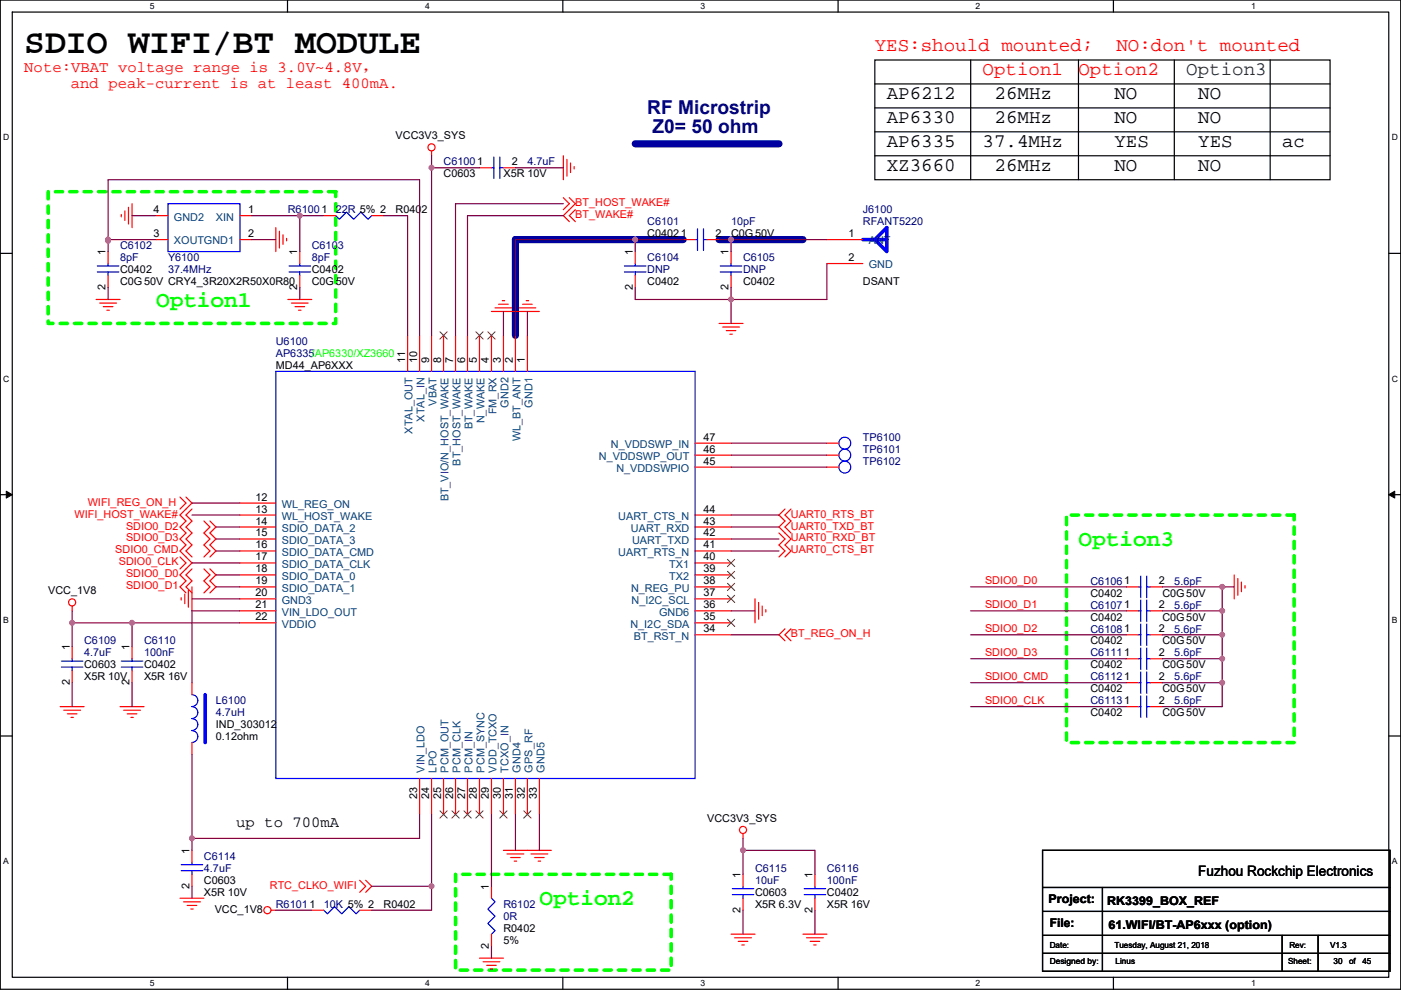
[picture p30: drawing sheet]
<svg xmlns="http://www.w3.org/2000/svg" width="297mm" height="210mm" viewBox="0 0 297 210" stroke-linecap="round" stroke-linejoin="round" font-family="sans-serif">
<defs><g id="words">
<text font-size="7.4" x="5.1" y="11.2">SDIO WIFI/BT MODULE</text>
<g font-size="4.8" fill="#0f0">
<text x="33.1" y="65">Option1</text>
<text x="228.7" y="115.8">Option3</text>
<text x="114.4" y="192">Option2</text>
</g>
<g font-size="4.1" fill="#f00">
<text x="185.5" y="10.9">YES:should mounted;</text>
<text x="236.7" y="10.9">NO:don't mounted</text>
<text x="208.3" y="16">Option1</text>
<text x="228.7" y="16">Option2</text>
</g>
<text font-size="4.1" fill="#008000" x="251.5" y="16">Option3</text>
<g font-size="4.1">
<text x="188" y="21.1">AP6212</text>
<text x="210.9" y="21.1">26MHz</text>
<text x="236.3" y="21.1">NO</text>
<text x="254.1" y="21.1">NO</text>
<text x="188" y="26.1">AP6330</text>
<text x="210.9" y="26.1">26MHz</text>
<text x="236.3" y="26.1">NO</text>
<text x="254.1" y="26.1">NO</text>
<text x="188" y="31.2">AP6335</text>
<text x="208.3" y="31.2">37.4MHz</text>
<text x="236.3" y="31.2">YES</text>
<text x="254.1" y="31.2">YES</text>
<text x="271.8" y="31.2">ac</text>
<text x="188" y="36.3">XZ3660</text>
<text x="210.9" y="36.3">26MHz</text>
<text x="236.3" y="36.3">NO</text>
<text x="254.1" y="36.3">NO</text>
</g>
<g font-size="4.1" fill="#000080">
<text x="137.2" y="24.1">RF Microstrip</text>
<text x="138.3" y="28.3">Z0= 50 ohm</text>
</g>
<g font-size="3.3" fill="#f00">
<text x="5.1" y="15.4">Note:VBAT voltage range is 3.0V~4.8V，</text>
<text x="15" y="18.7">and peak-current is at least 400mA.</text>
</g>
<text font-size="3.3" x="50.1" y="175.4">up to 700mA</text>
<text font-size="3" x="254.1" y="185.9">Fuzhou Rockchip Electronics</text>
<g font-size="2.5">
<text x="222.3" y="191.6">Project:</text>
<text x="234.8" y="191.9">RK3399_BOX_REF</text>
<text x="222.6" y="196.7">File:</text>
<text x="235" y="197">61.WIFI/BT-AP6xxx (option)</text>
</g>
<g font-size="2.3">
<text x="83.9" y="29.5">VCC3V3_SYS</text>
<text x="108.5" y="35.1">2</text>
<text x="94" y="37.6">C0603</text>
<text x="106.7" y="37.6">X5R 10V</text>
<text x="32.6" y="45.2">4</text>
<text x="52.6" y="45.2">1</text>
<text x="83.9" y="45.3">R0402</text>
<text x="32.6" y="50.3">3</text>
<text x="52.6" y="50.3">2</text>
<text x="137.2" y="50.3">C04021</text>
<text x="151.7" y="50.3">2</text>
<text x="155" y="50.3">C0G50V</text>
<text x="179.9" y="50.3">1</text>
<text x="22.4" y="54.1" transform="rotate(-90 22.4 54.1)">1</text>
<text x="25.5" y="58">C0402</text>
<text x="63" y="54.1" transform="rotate(-90 63 54.1)">1</text>
<text x="66.1" y="58">C0402</text>
<text x="134.2" y="54.1" transform="rotate(-90 134.2 54.1)">1</text>
<text x="154.5" y="54.1" transform="rotate(-90 154.5 54.1)">1</text>
<text x="179.9" y="55.4">2</text>
<text x="22.4" y="61.5" transform="rotate(-90 22.4 61.5)">2</text>
<text x="25.5" y="60.5">C0G50V CRY4_3R20X2R50X0R80</text>
<text x="63" y="61.5" transform="rotate(-90 63 61.5)">2</text>
<text x="66.1" y="60.5">C0G50V</text>
<text x="134.2" y="61.5" transform="rotate(-90 134.2 61.5)">2</text>
<text x="137.2" y="60.5">C0402</text>
<text x="154.5" y="61.5" transform="rotate(-90 154.5 61.5)">2</text>
<text x="157.5" y="60.5">C0402</text>
<text x="182.9" y="60.5">DSANT</text>
<text x="85.9" y="77" transform="rotate(-90 85.9 77)">11</text>
<text x="88.4" y="77" transform="rotate(-90 88.4 77)">10</text>
<text x="91" y="77" transform="rotate(-90 91 77)">9</text>
<text x="93.5" y="77" transform="rotate(-90 93.5 77)">8</text>
<text x="96.1" y="77" transform="rotate(-90 96.1 77)">7</text>
<text x="98.6" y="77" transform="rotate(-90 98.6 77)">6</text>
<text x="101.1" y="77" transform="rotate(-90 101.1 77)">5</text>
<text x="103.7" y="77" transform="rotate(-90 103.7 77)">4</text>
<text x="106.2" y="77" transform="rotate(-90 106.2 77)">3</text>
<text x="108.8" y="77" transform="rotate(-90 108.8 77)">2</text>
<text x="111.3" y="77" transform="rotate(-90 111.3 77)">1</text>
<text x="58.5" y="78.3">MD44_AP6XXX</text>
<text x="149.2" y="93.5">47</text>
<text x="149.2" y="96">46</text>
<text x="149.2" y="98.6">45</text>
<text x="54.2" y="106.2">12</text>
<text x="54.2" y="108.7">13</text>
<text x="54.2" y="111.3">14</text>
<text x="54.2" y="113.8">15</text>
<text x="149.2" y="113.8">42</text>
<text x="149.2" y="111.3">43</text>
<text x="149.2" y="108.7">44</text>
<text x="54.2" y="118.9">17</text>
<text x="54.2" y="116.3">16</text>
<text x="149.2" y="116.3">41</text>
<text x="149.2" y="118.9">40</text>
<text x="54.2" y="121.4">18</text>
<text x="54.2" y="124">19</text>
<text x="149.2" y="124">38</text>
<text x="149.2" y="121.4">39</text>
<text x="245.7" y="124">2</text>
<text x="10.2" y="126">VCC_1V8</text>
<text x="54.2" y="131.6">22</text>
<text x="54.2" y="126.5">20</text>
<text x="54.2" y="129">21</text>
<text x="149.2" y="131.6">35</text>
<text x="149.2" y="126.5">37</text>
<text x="149.2" y="129">36</text>
<text x="231.2" y="126.5">C0402</text>
<text x="231.2" y="131.6">C0402</text>
<text x="245.7" y="129">2</text>
<text x="246.4" y="126.5">C0G50V</text>
<text x="246.4" y="131.6">C0G50V</text>
<text x="14.8" y="137.9" transform="rotate(-90 14.8 137.9)">1</text>
<text x="27.5" y="137.9" transform="rotate(-90 27.5 137.9)">1</text>
<text x="149.2" y="134.1">34</text>
<text x="231.2" y="136.7">C0402</text>
<text x="245.7" y="134.1">2</text>
<text x="246.4" y="136.7">C0G50V</text>
<text x="17.8" y="141.8">C0603</text>
<text x="30.5" y="141.8">C0402</text>
<text x="231.2" y="141.8">C0402</text>
<text x="245.7" y="139.2">2</text>
<text x="246.4" y="141.8">C0G50V</text>
<text x="14.8" y="145.3" transform="rotate(-90 14.8 145.3)">2</text>
<text x="17.8" y="144.3">X5R 10V</text>
<text x="27.5" y="145.3" transform="rotate(-90 27.5 145.3)">2</text>
<text x="30.5" y="144.3">X5R 16V</text>
<text x="231.2" y="146.9">C0402</text>
<text x="245.7" y="149.4">2</text>
<text x="245.7" y="144.3">2</text>
<text x="246.4" y="146.9">C0G50V</text>
<text x="45.8" y="154.5">IND_303012</text>
<text x="231.2" y="151.9">C0402</text>
<text x="246.4" y="151.9">C0G50V</text>
<text x="45.8" y="157">0.12ohm</text>
<text x="88.4" y="169.5" transform="rotate(-90 88.4 169.5)">23</text>
<text x="91" y="169.5" transform="rotate(-90 91 169.5)">24</text>
<text x="93.5" y="169.5" transform="rotate(-90 93.5 169.5)">25</text>
<text x="96.1" y="169.5" transform="rotate(-90 96.1 169.5)">26</text>
<text x="98.6" y="169.5" transform="rotate(-90 98.6 169.5)">27</text>
<text x="101.1" y="169.5" transform="rotate(-90 101.1 169.5)">28</text>
<text x="103.7" y="169.5" transform="rotate(-90 103.7 169.5)">29</text>
<text x="106.2" y="169.5" transform="rotate(-90 106.2 169.5)">30</text>
<text x="108.8" y="169.5" transform="rotate(-90 108.8 169.5)">31</text>
<text x="111.3" y="169.5" transform="rotate(-90 111.3 169.5)">32</text>
<text x="113.8" y="169.5" transform="rotate(-90 113.8 169.5)">33</text>
<text x="149.9" y="174.3">VCC3V3_SYS</text>
<text x="40.2" y="181.1" transform="rotate(-90 40.2 181.1)">1</text>
<text x="40.2" y="188.5" transform="rotate(-90 40.2 188.5)">2</text>
<text x="43.2" y="187.5">C0603</text>
<text x="43.2" y="190">X5R 10V</text>
<text x="103.7" y="188.7" transform="rotate(-90 103.7 188.7)">1</text>
<text x="157" y="186.2" transform="rotate(-90 157 186.2)">1</text>
<text x="160.1" y="190">C0603</text>
<text x="172.3" y="186.2" transform="rotate(-90 172.3 186.2)">1</text>
<text x="175.3" y="190">C0402</text>
<text x="45.5" y="193.6">VCC_1V8</text>
<text x="81.3" y="192.6">R0402</text>
<text x="106.7" y="197.7">R0402</text>
<text x="157" y="193.6" transform="rotate(-90 157 193.6)">2</text>
<text x="160.1" y="192.6">X5R 6.3V</text>
<text x="172.3" y="193.6" transform="rotate(-90 172.3 193.6)">2</text>
<text x="175.3" y="192.6">X5R 16V</text>
<text x="103.7" y="201.2" transform="rotate(-90 103.7 201.2)">2</text>
<text x="106.7" y="200.2">5%</text>
</g>
<g font-size="2.3" fill="#000080">
<text x="94" y="35.1">C61001</text>
<text x="111.8" y="35.1">4.7uF</text>
<text x="61" y="45.3">R61001</text>
<text x="71.2" y="45.3">22R 5% 2</text>
<text x="137.2" y="47.8">C6101</text>
<text x="155" y="47.8">10pF</text>
<text x="182.9" y="45.3">J6100</text>
<text x="182.9" y="47.8">RFANT5220</text>
<text x="25.5" y="52.9">C6102</text>
<text x="66.1" y="52.9">C6103</text>
<text x="25.5" y="55.4">8pF</text>
<text x="35.6" y="55.4">Y6100</text>
<text x="35.6" y="58">37.4MHz</text>
<text x="66.1" y="55.4">8pF</text>
<text x="137.2" y="55.4">C6104</text>
<text x="137.2" y="58">DNP</text>
<text x="157.5" y="55.4">C6105</text>
<text x="157.5" y="58">DNP</text>
<text x="58.5" y="73.2">U6100</text>
<text x="58.5" y="75.7">AP6335/AP6330/XZ3660</text>
<text x="182.9" y="93.5">TP6100</text>
<text x="182.9" y="98.6">TP6102</text>
<text x="182.9" y="96.1">TP6101</text>
<text x="231.2" y="124">C61061</text>
<text x="249" y="124">5.6pF</text>
<text x="231.2" y="129.1">C61071</text>
<text x="249" y="129.1">5.6pF</text>
<text x="17.8" y="136.7">C6109</text>
<text x="30.5" y="136.7">C6110</text>
<text x="231.2" y="134.2">C61081</text>
<text x="249" y="134.2">5.6pF</text>
<text x="17.8" y="139.2">4.7uF</text>
<text x="30.5" y="139.2">100nF</text>
<text x="231.2" y="139.2">C61111</text>
<text x="249" y="139.2">5.6pF</text>
<text x="45.8" y="149.4">L6100</text>
<text x="231.2" y="149.4">C61131</text>
<text x="231.2" y="144.3">C61121</text>
<text x="249" y="149.4">5.6pF</text>
<text x="249" y="144.3">5.6pF</text>
<text x="45.8" y="151.9">4.7uH</text>
<text x="43.2" y="182.4">C6114</text>
<text x="43.2" y="185">4.7uF</text>
<text x="160.1" y="185">C6115</text>
<text x="175.3" y="185">C6116</text>
<text x="160.1" y="187.5">10uF</text>
<text x="175.3" y="187.5">100nF</text>
<text x="58.5" y="192.6">R61011</text>
<text x="68.6" y="192.6">10K 5% 2</text>
<text x="106.7" y="192.6">R6102</text>
<text x="106.7" y="195.1">0R</text>
</g>
<g font-size="2.3" fill="#004080">
<text x="36.9" y="46.8">GND2</text>
<text x="45.8" y="46.8">XIN</text>
<text x="36.9" y="51.9">XOUTGND1</text>
<text x="184.2" y="51.9">ANT</text>
<text x="184.2" y="56.9">GND</text>
<text x="90" y="89.4" transform="rotate(-90 90 89.4)">XTAL_IN</text>
<text x="92.6" y="86.1" transform="rotate(-90 92.6 86.1)">VBAT</text>
<text x="102.7" y="89.8" transform="rotate(-90 102.7 89.8)">N_WAKE</text>
<text x="105.3" y="87.9" transform="rotate(-90 105.3 87.9)">FM_RX</text>
<text x="107.8" y="86.5" transform="rotate(-90 107.8 86.5)">GND2</text>
<text x="112.9" y="86.5" transform="rotate(-90 112.9 86.5)">GND1</text>
<text x="87.5" y="92" transform="rotate(-90 87.5 92)">XTAL_OUT</text>
<text x="100.2" y="91.1" transform="rotate(-90 100.2 91.1)">BT_WAKE</text>
<text x="110.3" y="93.6" transform="rotate(-90 110.3 93.6)">WL_BT_ANT</text>
<text x="129.5" y="95">N_VDDSWP_IN</text>
<text x="97.6" y="98.8" transform="rotate(-90 97.6 98.8)">BT_HOST_WAKE</text>
<text x="127" y="97.6">N_VDDSWP_OUT</text>
<text x="130.7" y="100.1">N_VDDSWPIO</text>
<text x="59.8" y="107.7">WL_REG_ON</text>
<text x="95.1" y="106.4" transform="rotate(-90 95.1 106.4)">BT_VIO/N_HOST_WAKE</text>
<text x="59.8" y="110.3">WL_HOST_WAKE</text>
<text x="59.8" y="112.8">SDIO_DATA_2</text>
<text x="131.1" y="110.3">UART_CTS_N</text>
<text x="133.8" y="112.8">UART_RXD</text>
<text x="59.8" y="117.9">SDIO_DATA_CMD</text>
<text x="59.8" y="115.4">SDIO_DATA_3</text>
<text x="131.1" y="117.9">UART_RTS_N</text>
<text x="134" y="115.4">UART_TXD</text>
<text x="59.8" y="123">SDIO_DATA_0</text>
<text x="59.8" y="120.4">SDIO_DATA_CLK</text>
<text x="59.8" y="125.5">SDIO_DATA_1</text>
<text x="133.8" y="125.5">N_REG_PU</text>
<text x="141.9" y="123">TX2</text>
<text x="141.9" y="120.4">TX1</text>
<text x="59.8" y="128.1">GND3</text>
<text x="59.8" y="130.6">VIN_LDO_OUT</text>
<text x="133.9" y="128.1">N_I2C_SCL</text>
<text x="139.8" y="130.6">GND6</text>
<text x="59.8" y="133.1">VDDIO</text>
<text x="133.7" y="133.1">N_I2C_SDA</text>
<text x="134.4" y="135.7">BT_RST_N</text>
<text x="90" y="163.9" transform="rotate(-90 90 163.9)">VIN_LDO</text>
<text x="92.6" y="163.9" transform="rotate(-90 92.6 163.9)">LPO</text>
<text x="95.1" y="163.9" transform="rotate(-90 95.1 163.9)">PCM_OUT</text>
<text x="97.6" y="163.9" transform="rotate(-90 97.6 163.9)">PCM_CLK</text>
<text x="100.2" y="163.9" transform="rotate(-90 100.2 163.9)">PCM_IN</text>
<text x="102.7" y="163.9" transform="rotate(-90 102.7 163.9)">PCM_SYNC</text>
<text x="105.3" y="163.9" transform="rotate(-90 105.3 163.9)">VDD_TCXO</text>
<text x="107.8" y="163.9" transform="rotate(-90 107.8 163.9)">TCXO_IN</text>
<text x="110.3" y="163.9" transform="rotate(-90 110.3 163.9)">GND4</text>
<text x="112.9" y="163.9" transform="rotate(-90 112.9 163.9)">GPS_RF</text>
<text x="115.4" y="163.9" transform="rotate(-90 115.4 163.9)">GND5</text>
</g>
<g font-size="2.3" fill="#f00">
<text x="122" y="43.7">BT_HOST_WAKE#</text>
<text x="122" y="46.3">BT_WAKE#</text>
<text x="18.6" y="107.2">WIFI_REG_ON_H</text>
<text x="15.8" y="109.8">WIFI_HOST_WAKE#</text>
<text x="26.7" y="112.3">SDIO0_D2</text>
<text x="167.7" y="112.3">UART0_TXD_BT</text>
<text x="167.7" y="109.8">UART0_RTS_BT</text>
<text x="24.4" y="117.4">SDIO0_CMD</text>
<text x="25.2" y="119.9">SDIO0_CLK</text>
<text x="26.7" y="114.9">SDIO0_D3</text>
<text x="167.7" y="114.9">UART0_RXD_BT</text>
<text x="167.7" y="117.4">UART0_CTS_BT</text>
<text x="26.7" y="122.5">SDIO0_D0</text>
<text x="26.7" y="125">SDIO0_D1</text>
<text x="208.8" y="123.9">SDIO0_D0</text>
<text x="208.8" y="128.9">SDIO0_D1</text>
<text x="167.7" y="135.2">BT_REG_ON_H</text>
<text x="208.8" y="134">SDIO0_D2</text>
<text x="208.8" y="139.1">SDIO0_D3</text>
<text x="208.8" y="144.2">SDIO0_CMD</text>
<text x="208.8" y="149.3">SDIO0_CLK</text>
<text x="57.2" y="188.5">RTC_CLKO_WIFI</text>
</g>
<g font-size="1.8">
<text x="31.8" y="1.9">5</text>
<text x="90.1" y="1.9">4</text>
<text x="148.5" y="1.9">3</text>
<text x="206.9" y="1.9">2</text>
<text x="265.2" y="1.9">1</text>
<text x=".7" y="29.8">D</text>
<text x="295.1" y="29.8">D</text>
<text x=".7" y="81">C</text>
<text x="295.1" y="81">C</text>
<text x=".7" y="132.1">B</text>
<text x="295.1" y="132.1">B</text>
<text x=".7" y="183.3">A</text>
<text x="295.1" y="183.3">A</text>
<text x="222.6" y="201">Date:</text>
<text x="236.3" y="201">Tuesday, August 21, 2018</text>
<text x="273.4" y="201">Rev:</text>
<text x="282" y="201">V1.3</text>
<text x="31.8" y="209.2">5</text>
<text x="90.1" y="209.2">4</text>
<text x="148.5" y="209.2">3</text>
<text x="206.9" y="209.2">2</text>
<text x="222.6" y="204.6">Designed by:</text>
<text x="236.5" y="204.6">Linus</text>
<text x="265.2" y="209.2">1</text>
<text x="273.1" y="204.6">Sheet:</text>
<text x="282.8" y="204.6">30</text>
<text x="286" y="204.6">of</text>
<text x="288.9" y="204.6">45</text>
</g>
</g></defs>
<path d="M.1 0h296.9v209.8h-296.9zM2.6 2.6h291.8v204.7h-291.8z" fill="none" stroke="#000" stroke-width=".25"/>
<g fill="#fff">
<path d="M31.8 .3h1v2h-1z"/>
<path d="M31.8 207.5h1v2.1h-1z"/>
</g>
<path d="M61 0v2.6M61 207.3v2.5" fill="none" stroke="#000" stroke-width=".25"/>
<g fill="#fff">
<path d="M90.1 .3h1v2h-1z"/>
<path d="M90.1 207.5h1v2.1h-1z"/>
</g>
<path d="M119.3 0v2.6M119.3 207.3v2.5" fill="none" stroke="#000" stroke-width=".25"/>
<g fill="#fff">
<path d="M148.5 .3h1v2h-1z"/>
<path d="M148.5 207.5h1v2.1h-1z"/>
</g>
<path d="M177.7 0v2.6M177.7 207.3v2.5" fill="none" stroke="#000" stroke-width=".25"/>
<g fill="#fff">
<path d="M206.9 .3h1v2h-1z"/>
<path d="M206.9 207.5h1v2.1h-1z"/>
</g>
<path d="M236.1 0v2.6M236.1 207.3v2.5" fill="none" stroke="#000" stroke-width=".25"/>
<g fill="#fff">
<path d="M265.2 .3h1v2h-1z"/>
<path d="M265.2 207.5h1v2.1h-1z"/>
<path d="M.7 28.2h1.3v2h-1.3z"/>
<path d="M295.1 28.2h1.3v2h-1.3z"/>
<path d="M.7 79.3h1.3v2.1h-1.3z"/>
<path d="M295.1 79.3h1.3v2.1h-1.3z"/>
</g>
<path d="M.1 53.7h2.5M294.4 53.7h2.6" fill="none" stroke="#000" stroke-width=".25"/>
<g fill="#fff">
<path d="M.7 130.5h1.2v2h-1.2z"/>
<path d="M295.1 130.5h1.2v2h-1.2z"/>
</g>
<path d="M.1 104.9h2.5M294.4 104.9h2.6" fill="none" stroke="#000" stroke-width=".25"/>
<path d="M1.3 104.2l1.3 .7-1.3 .7zM294.4 104.9l1.3-.7v1.4z" fill="#000" stroke="#000" stroke-width=".21"/>
<g fill="#fff">
<path d="M.7 181.7h1.2v2h-1.2z"/>
<path d="M295.1 181.7h1.2v2h-1.2z"/>
</g>
<g fill="none" stroke="#000" stroke-width=".25">
<path d="M185.5 12.7h96.5v25.4h-96.5zM185.5 17.8h96.5M205.8 12.7v25.4M228.7 12.7v25.4M249 12.7v25.4M269.3 12.7v25.4M185.5 22.9h96.5M185.5 28h96.5M185.5 33h96.5M.1 156.1h2.5M294.4 156.1h2.6M221 180.4h73.7v25.6h-73.7z"/>
<path d="M221 188.2h73.7M221 193.3h73.7M221 198.4h73.7M233.7 188.2v17.8M271.8 198.4v7.6M279.5 198.4v7.6M221 202.2h73.7"/>
</g>
<path d="M134.7 30.5h30.5M144.8 50.8h-35.5v20.3M152.5 50.8h17.7" fill="none" stroke="#0000a0" stroke-width="1.5"/>
<path d="M10.2 40.7h61v27.9h-61zM226.1 109.2h48.3v48.3h-48.3zM96.6 185.4h45.7v20.4h-45.7z" fill="none" stroke="#0f0" stroke-width=".76" stroke-dasharray="1.5 1.5"/>
<g fill="none" stroke="#f00" stroke-width=".25">
<path d="M91.5 32v1M101.7 35.6h2.5M106.7 35.6h2.6M119.4 33v5.1M120.2 33.8v3.6M121 34.6v2M121.7 35.3v.5M22.9 53.4v2.5M22.9 58.4v2.6M25.7 45.5v.5M26.5 44.7v2.1M27.2 44v3.5"/>
<path d="M28 43.2v5.1M33.1 50.8h2.5M33.1 45.7h2.5M50.9 45.7h2.5M50.9 50.8h2.5M58.5 48.3v5.1M59.2 49v3.6M60 49.8v2M60.8 50.6v.5M63.6 53.4v2.5M63.6 58.4v2.6M68.6 45.7h2.6"/>
<path d="M78.8 45.7h2.5M119.4 41.9l1.3 1.3-1.3 1.3M120.7 41.9l1.3 1.3-2.6 2.5 1.3 1.3M122 44.5l-1.3 1.2 1.3 1.3M134.7 53.4v2.5M134.7 58.4v2.6M144.8 50.8h2.6M149.9 50.8h2.6M155 53.4v2.5M155 58.4v2.6M175.3 50.8h7.6M175.3 55.9h7.6"/>
<path d="M20.4 63.5h5.1M21.1 64.3h3.6M21.9 65h2M22.7 65.8h.5M61 63.5h5.1M61.8 64.3h3.5M62.5 65h2.1M63.3 65.8h.5M86.4 71.1v7.7M89 71.1v7.7M91.5 71.1v7.7M94 71.1v7.7"/>
<path d="M96.6 71.1v7.7M99.1 71.1v7.7M101.7 71.1v7.7M104.2 66.1h10.2M104.2 71.1v7.7M105 65.3h3.5M105.7 64.5h2.1M106.5 63.8h.5M106.7 71.1v7.7M109.3 71.1v7.7M110 65.3h3.6M110.8 64.5h2"/>
<path d="M111.6 63.8h.5M111.8 71.1v7.7M152.5 68.6h5M153.2 69.4h3.6M154 70.1h2M154.7 70.9h.6M147.4 99.1h7.6M147.4 96.5h7.6M147.4 94h7.6M175.3 94h2.6M175.3 99.1h2.6M175.3 96.5h2.6"/>
<path d="M38.2 105.4l1.2 1.3-1.2 1.3M38.2 118.1l1.2 1.3-1.2 1.3M39.4 105.4l1.3 1.3-2.5 2.5 1.2 1.3-1.2 1.3 1.2 1.3-1.2 1.2 1.2 1.3-1.2 1.3 2.5 2.5-2.5 2.5 1.2 1.3-1.2 1.3 1.2 1.3M40.7 108l-1.3 1.2 1.3 1.3-1.3 1.3 1.3 1.3-1.3 1.2 1.3 1.3-1.3 1.3 1.3 1.2M43.2 110.5l1.3 1.3-1.3 1.3 1.3 1.2-1.3 1.3 1.3 1.3-1.3 1.2M44.5 110.5l1.3 1.3-1.3 1.3 1.3 1.2-1.3 1.3 1.3 1.3-1.3 1.2M50.9 109.2h7.6M50.9 111.8h7.6M50.9 119.4h7.6M50.9 116.9h7.6M50.9 114.3h7.6M50.9 106.7h7.6"/>
<path d="M147.4 119.4h7.6M147.4 114.3h7.6M147.4 111.8h7.6M147.4 116.9h7.6M147.4 109.2h7.6M165.2 113.1l1.2 1.2-1.2 1.3 1.2 1.3-1.2 1.2M166.4 108l-1.2 1.2 1.2 1.3-1.2 1.3 2.5 2.5-1.3 1.3 1.3 1.3-1.3 1.2M167.7 108l-1.3 1.2 1.3 1.3-1.3 1.3 1.3 1.3M15.3 137.2v2.5M15.3 128.5v1.1M28 137.2v2.5M38.4 126.8v.5"/>
<path d="M39.2 126v2M39.9 125.2v3.6M40.7 124.5v5.1M40.7 120.7l-1.3 1.2 1.3 1.3-1.3 1.3 1.3 1.3M43.2 120.7l1.3 1.2-1.3 1.3 1.3 1.3-1.3 1.3M44.5 120.7l1.3 1.2-1.3 1.3 1.3 1.3-1.3 1.3M50.9 132.1h7.6M50.9 121.9h7.6M50.9 124.5h7.6M50.9 127h7.6M50.9 129.6h7.6M147.4 127h7.6"/>
<path d="M147.4 132.1h7.6M147.4 121.9h7.6M147.4 124.5h7.6M147.4 129.6h7.6M147.4 134.6h7.6M160.1 127v5.1M160.8 127.8v3.5M161.6 128.5v2.1M162.4 129.3v.5M166.4 133.4l-1.2 1.2 1.2 1.3M167.7 133.4l-1.3 1.2 1.3 1.3M238.8 134.6h2.6"/>
<path d="M238.8 124.5h2.6M238.8 129.6h2.6M238.8 139.7h2.6M243.9 134.6h2.5M243.9 124.5h2.5M243.9 129.6h2.5M243.9 139.7h2.5M261.7 121.9v5.1M262.4 122.7v3.6M263.2 123.5v2M264 124.2v.5M12.8 149.9h5"/>
<path d="M13.5 150.6h3.6M14.3 151.4h2M15 152.2h.6M15.3 142.3v2.5M25.5 149.9h5M26.2 150.6h3.6M27 151.4h2M27.7 152.2h.6M28 142.3v2.5M40.7 144.8v2.5M40.7 157.5v2.5M238.8 149.9h2.6"/>
<path d="M238.8 144.8h2.6M243.9 149.9h2.5M243.9 144.8h2.5M89 165.1v7.6M91.5 165.1v7.6M94 165.1v7.6M96.6 165.1v7.6M99.1 165.1v7.6M101.7 165.1v7.6M104.2 165.1v7.6M106.7 165.1v7.6M109.3 165.1v7.6"/>
<path d="M111.8 165.1v7.6M114.4 165.1v7.6M157.5 176.8v1M38.2 190.5h5M38.9 191.3h3.6M39.7 192h2M40.4 192.8h.6M40.7 180.4v2.5M40.7 185.4v2.6M57.5 193.1h1M66.1 193.1h2.5M76.3 186.7l1.2 1.3-1.2 1.3"/>
<path d="M76.3 193.1h2.5M77.5 186.7l1.3 1.3-1.3 1.3M104.2 188v2.5M104.2 198.1v2.6M106.7 180.4h10.2M107.5 181.1h3.6M108.3 181.9h2M109 182.6h.5M112.6 181.1h3.5M113.3 181.9h2.1M114.1 182.6h.5M155 198.1h5.1"/>
<path d="M155.8 198.9h3.5M156.5 199.7h2.1M157.5 185.4v2.6M157.5 190.5v2.6M170.2 198.1h5.1M171 198.9h3.6M171.8 199.7h2M172.8 185.4v2.6M172.8 190.5v2.6M101.7 203.2h5M102.4 204h3.6M103.2 204.7h2"/>
<path d="M103.9 205.5h.6M157.3 200.4h.5M172.5 200.4h.5"/>
<circle cx="91.5" cy="31.2" r=".76"/>
<circle cx="15.3" cy="127.8" r=".76"/>
<circle cx="157.5" cy="176" r=".76"/>
<circle cx="56.7" cy="193" r=".76"/>
</g>
<g fill="none" stroke="#00f" stroke-width=".25">
<path d="M104.2 35.6h.5M104.7 33.3v4.6M106 33.3v4.6M106 35.6h.7M20.6 57.7h4.6M20.6 56.4h4.6M22.9 55.9v.5M22.9 57.7v.7M35.6 43.2h15.3v10.2h-15.3zM61.3 57.7h4.5M61.3 56.4h4.5M63.6 55.9v.5"/>
<path d="M63.6 57.7v.7M71.2 45.7l.7 .8 1.6-1.5 1.5 1.5 1.5-1.5 1.5 1.5 .8-.8M132.4 57.7h4.6M132.4 56.4h4.6M134.7 55.9v.5M134.7 57.7v.7M147.4 50.8h.5M147.9 48.5v4.6M149.2 48.5v4.6M149.2 50.8h.7M152.7 57.7h4.6M152.7 56.4h4.6"/>
<path d="M155 55.9v.5M155 57.7v.7M58.5 78.8h88.9v86.3h-88.9zM15.3 139.7v.5M28 139.7v.5M241.4 134.6h.5M241.4 124.5h.5M241.4 129.6h.5M241.4 139.7h.5M241.9 132.4v4.5M241.9 122.2v4.6M241.9 127.3v4.5"/>
<path d="M241.9 137.4v4.6M243.1 132.4v4.5M243.1 122.2v4.6M243.1 127.3v4.5M243.1 137.4v4.6M243.1 134.6h.8M243.1 124.5h.8M243.1 129.6h.8M243.1 139.7h.8M13 141.5h4.6M13 140.2h4.6M15.3 141.5v.8"/>
<path d="M25.7 141.5h4.6M25.7 140.2h4.6M28 141.5v.8M40.7 147.3a1.26 1.26 0 0 1 1.2 1.3 1.26 1.26 0 0 1-1.2 1.3M40.7 149.9a1.26 1.26 0 0 1 1.2 1.2 1.26 1.26 0 0 1-1.2 1.3M40.7 152.4a1.26 1.26 0 0 1 1.2 1.3 1.26 1.26 0 0 1-1.2 1.2M40.7 155a1.26 1.26 0 0 1 1.2 1.2 1.26 1.26 0 0 1-1.2 1.3M241.4 149.9h.5M241.4 144.8h.5M241.9 147.6v4.6M241.9 142.5v4.6M243.1 147.6v4.6"/>
<path d="M243.1 142.5v4.6M243.1 149.9h.8M243.1 144.8h.8M38.4 184.7h4.6M38.4 183.4h4.6M40.7 182.9v.5M40.7 184.7v.7M68.6 193.1l.8 .7 1.5-1.5 1.6 1.5 1.5-1.5 1.5 1.5 .8-.7M104.2 190.5l.8 .8-1.6 1.5 1.6 1.5-1.6 1.6 1.6 1.5-.8 .7M155.3 189.8h4.5M155.3 188.5h4.5M157.5 188v.5"/>
<path d="M157.5 189.8v.7M170.5 189.8h4.6M170.5 188.5h4.6M172.8 188v.5M172.8 189.8v.7"/>
<circle cx="179.1" cy="99.1" r="1.26"/>
<circle cx="179.1" cy="94" r="1.26"/>
<circle cx="179.1" cy="96.5" r="1.26"/>
</g>
<path d="M182.9 50.8h5.1M185.5 50.8l2.5-2.5v5.1zM43.5 147.3v10.2" fill="none" stroke="#00f" stroke-width=".76"/>
<g fill="none" stroke="#804000" stroke-width=".21">
<path d="M93.3 70.4l1.5 1.5M94.8 70.4l-1.5 1.5M100.9 70.4l1.5 1.5M102.4 70.4l-1.5 1.5M103.4 70.4l1.6 1.5M105 70.4l-1.6 1.5M154.2 118.6l1.6 1.6M155.8 118.6l-1.6 1.6M154.2 126.3l1.6 1.5M154.2 131.3l1.6 1.6M154.2 121.2l1.6 1.5M154.2 123.7l1.6 1.6"/>
<path d="M155.8 126.3l-1.6 1.5M155.8 131.3l-1.6 1.6M155.8 121.2l-1.6 1.5M155.8 123.7l-1.6 1.6M93.3 172l1.5 1.5M94.8 172l-1.5 1.5M95.8 172l1.6 1.5M97.3 172l-1.5 1.5M98.4 172l1.5 1.5M99.9 172l-1.6 1.5M100.9 172l1.5 1.5M102.4 172l-1.5 1.5"/>
<path d="M106 172l1.5 1.5M107.5 172l-1.5 1.5M111.1 172l1.5 1.5M112.6 172l-1.6 1.5"/>
</g>
<g fill="none" stroke="#800040" stroke-width=".25">
<path d="M91.5 35.6h10.2M91.5 35.6v35.5M91.5 33v2.6M109.3 35.6h10.1M22.7 51.1h.2M22.9 51.1v2.3M22.9 50.8h10.2M22.9 50.8v-12.7h66.1v33M22.9 50.8v.3M28 45.7h5.1M53.4 50.8h5.1M53.4 45.7h10.2"/>
<path d="M63.6 45.7v7.7M63.6 45.7h5M81.3 45.7h5.1v25.4M119.4 43.2h-22.8v27.9M119.4 45.7h-20.3v25.4M134.7 50.8h10.1M134.7 50.8h-25.4v20.3M134.7 50.8v2.6M152.5 50.8h2.5M155 50.8h20.3M155 50.8v2.6M175.3 55.9v7.6h-20.3"/>
<path d="M22.9 61v2.5M63.6 61v2.5M106.7 66.1v5M111.8 66.1v5M134.7 61v2.5h20.3M155 63.5v5.1M155 61v2.5M155 99.1h20.3M155 96.5h20.3M155 94h20.3M40.7 106.7h10.2M40.7 119.4h10.2"/>
<path d="M40.7 109.2h10.2M45.8 111.8h5.1M45.8 114.3h5.1M45.8 116.9h5.1M155 109.2h10.2M155 111.8h10.2M155 114.3h10.2M155 116.9h10.2M15.3 129.6v2.5h12.7M15.3 132.1v5.1M28 132.1v5.1M28 132.1h22.9"/>
<path d="M40.7 127h10.2M45.8 124.5h5.1M45.8 121.9h5.1M50.9 129.6h-10.2v15.2M155 134.6h10.2M155 129.6h5.1M205.8 134.6h33M205.8 139.7h33M205.8 124.5h33M205.8 129.6h33M246.4 134.6h12.7v5.1M246.4 139.7h12.7"/>
<path d="M246.4 124.5h12.7M246.4 129.6h12.7M259.1 129.6v5M259.1 139.7v5.1M259.1 124.5h2.6M259.1 124.5v5.1M15.3 144.8v5.1M28 144.8v5.1M205.8 144.8h33M205.8 149.9h33M246.4 144.8h12.7v5.1h-12.7M40.7 177.8v2.6"/>
<path d="M40.7 160v17.8M89 172.7v5.1h-48.3M91.5 172.7v15.3M104.2 172.7v15.3M109.3 172.7v7.7M114.4 172.7v7.7M157.5 177.8v2.6M40.7 188v2.5M58.5 193.1h7.6M78.8 188h12.7M91.5 188v5.1h-12.7M157.5 180.4v5"/>
<path d="M157.5 193.1v5M157.5 180.4h15.3v5M172.8 193.1v5M104.2 200.7v2.5"/>
</g>
<g fill="#f0f" stroke="#f0f" stroke-width=".25">
<circle cx="91.5" cy="188" r=".5"/>
<circle cx="63.5" cy="45.7" r=".5"/>
<circle cx="134.7" cy="50.8" r=".5"/>
<circle cx="155" cy="63.5" r=".5"/>
<circle cx="40.7" cy="177.8" r=".5"/>
<circle cx="22.9" cy="50.8" r=".5"/>
<circle cx="155" cy="50.8" r=".5"/>
<circle cx="259.1" cy="124.5" r=".5"/>
<circle cx="259.1" cy="134.6" r=".5"/>
<circle cx="259.1" cy="129.5" r=".5"/>
<circle cx="259.1" cy="144.8" r=".5"/>
<circle cx="259.1" cy="139.7" r=".5"/>
<circle cx="91.5" cy="35.6" r=".5"/>
<circle cx="157.5" cy="180.3" r=".5"/>
<circle cx="15.3" cy="132.1" r=".5"/>
<circle cx="28" cy="132.1" r=".5"/>
<circle cx="22.9" cy="51.1" r=".5"/>
</g>
<use href="#words"/>
</svg>
